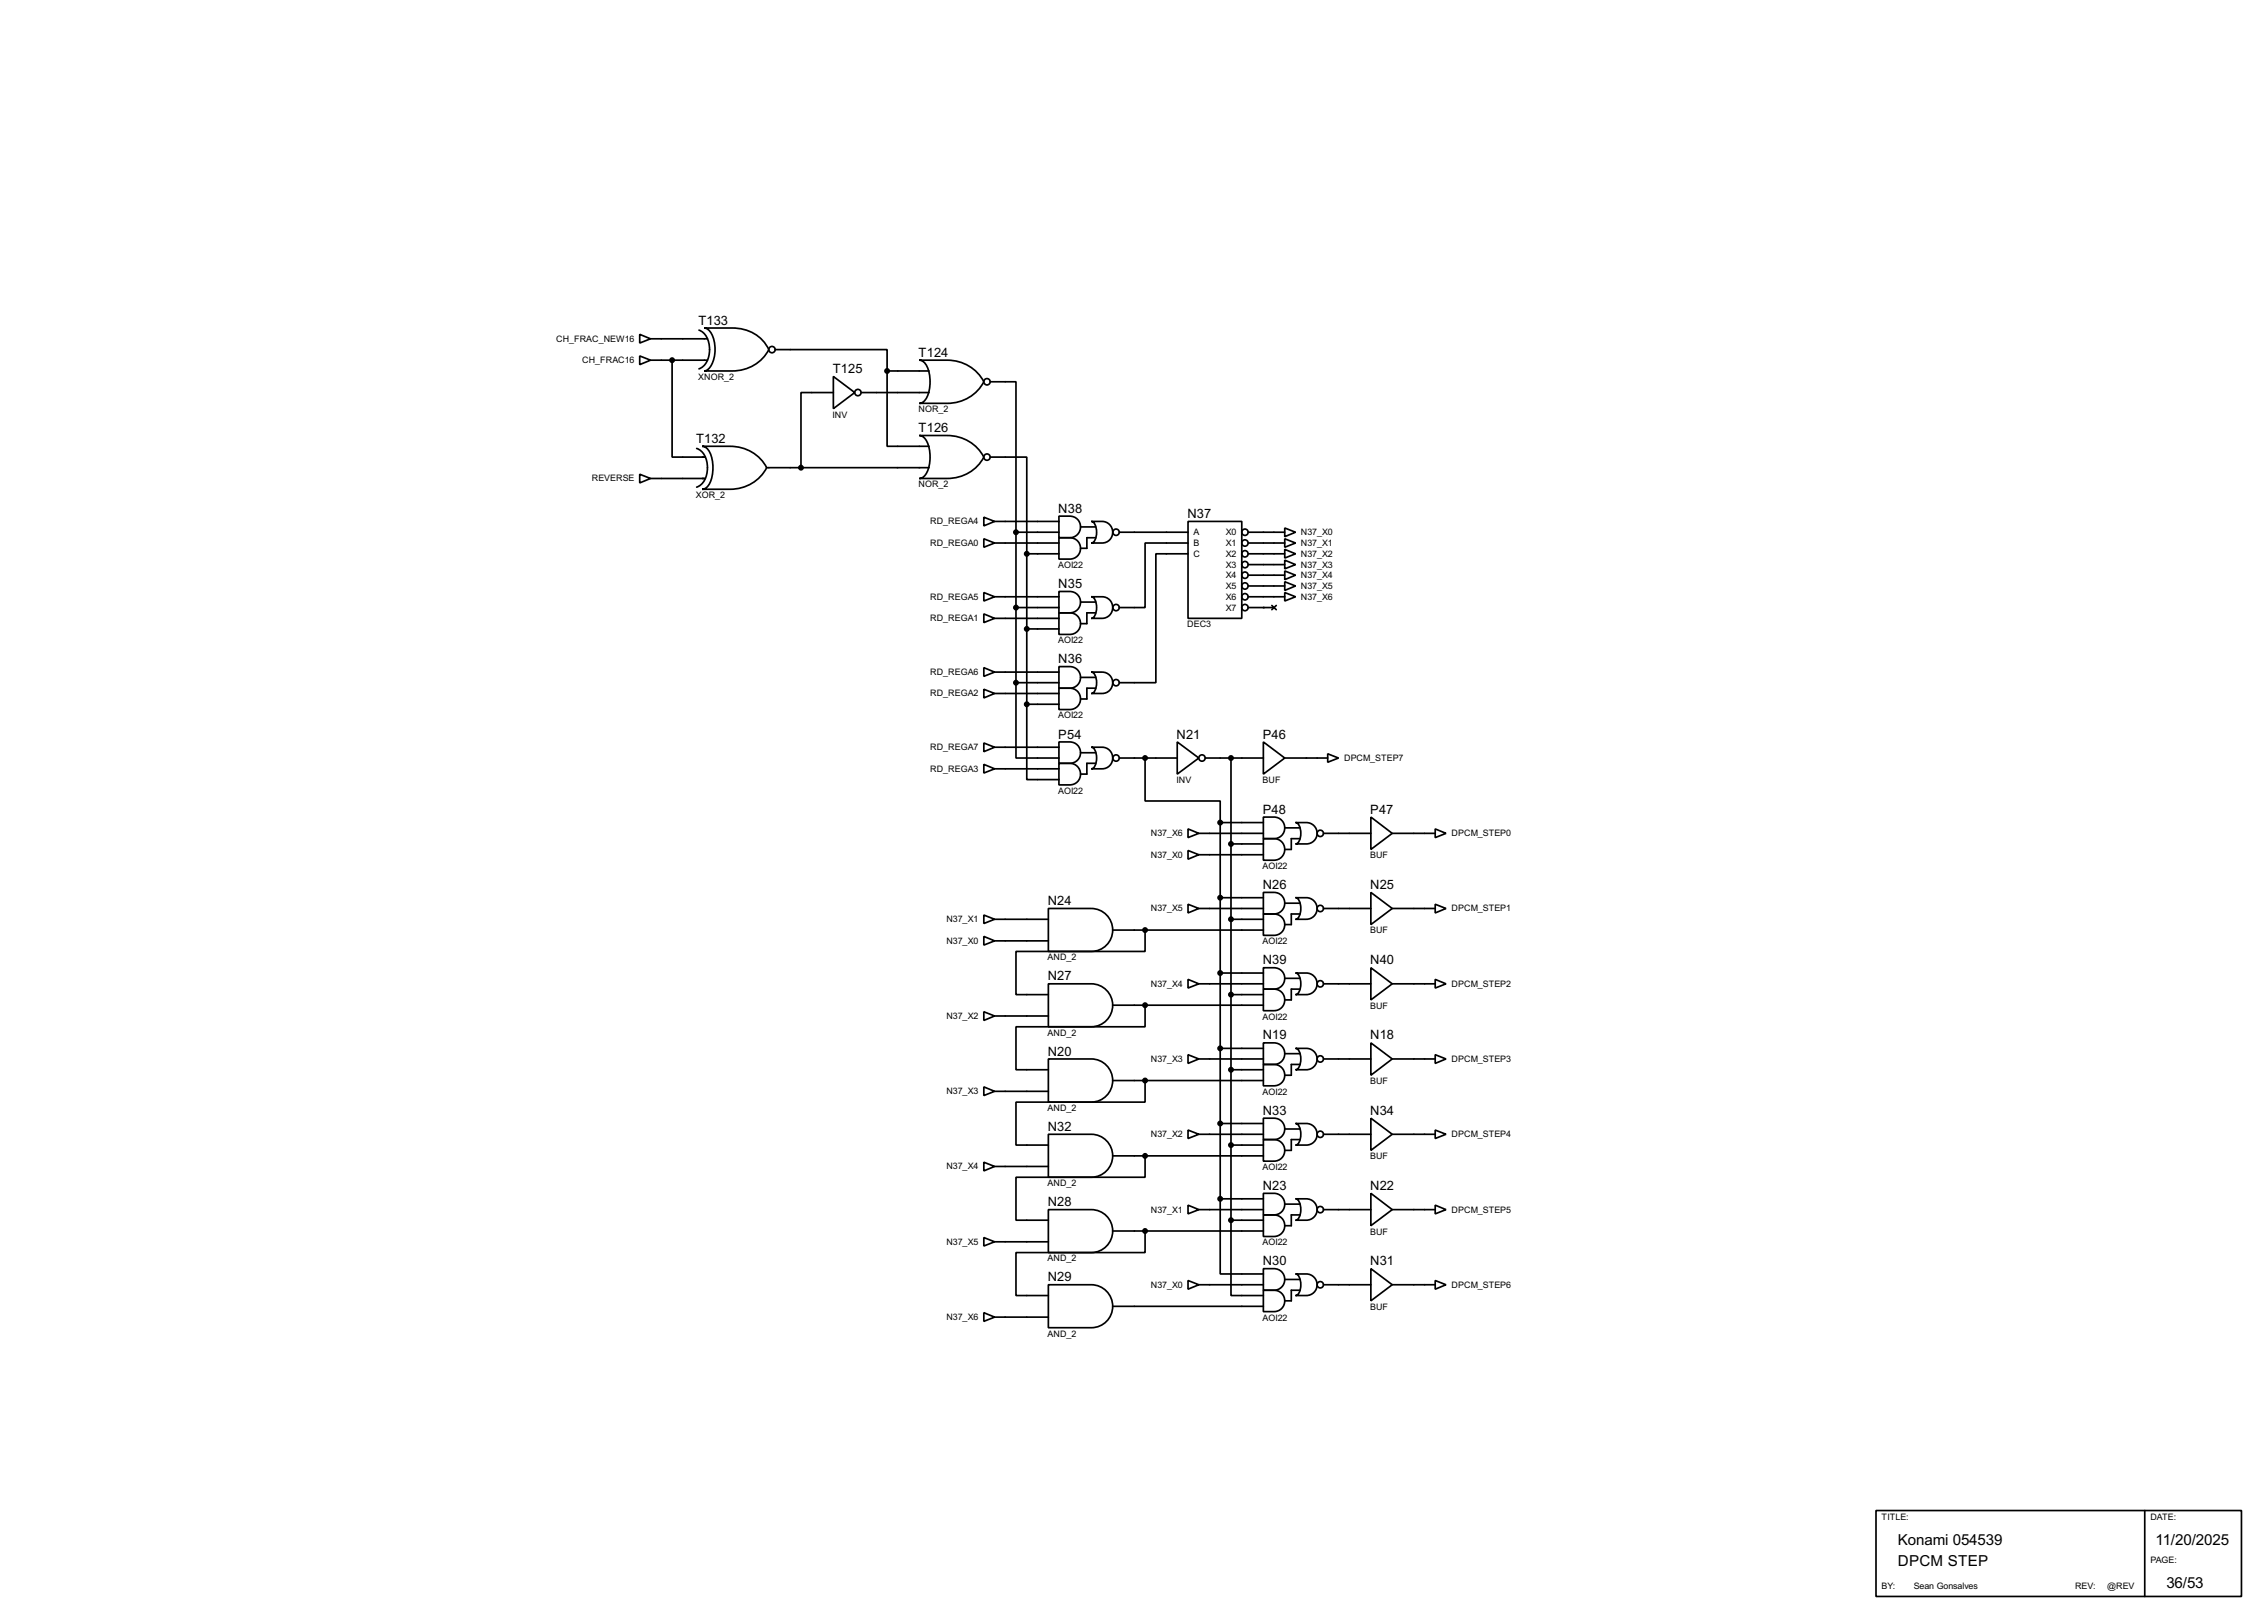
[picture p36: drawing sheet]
<svg xmlns="http://www.w3.org/2000/svg" width="536mm" height="383mm" viewBox="0 0 536 383" stroke-linecap="round" stroke-linejoin="round" font-family="sans-serif">
<defs><g id="words">
<g font-size="4">
<text x="448.4" y="365.1">Konami 054539</text>
<text x="509.3" y="365.1">11/20/2025</text>
<text x="448.4" y="370.1">DPCM STEP</text>
<text x="511.9" y="375.2">36/53</text>
</g>
<g font-size="3.4">
<text x="165" y="76.7">T133</text>
<text x="196.8" y="88.2">T125</text>
<text x="217.1" y="84.3">T124</text>
<text x="164.5" y="104.7">T132</text>
<text x="217.1" y="102.1">T126</text>
<text x="250.1" y="121.2">N38</text>
<text x="280.6" y="122.4">N37</text>
<text x="250.1" y="139">N35</text>
<text x="250.1" y="156.7">N36</text>
<text x="250.1" y="174.5">P54</text>
<text x="278" y="174.5">N21</text>
<text x="298.4" y="174.5">P46</text>
<text x="298.4" y="192.3">P48</text>
<text x="323.8" y="192.3">P47</text>
<text x="247.6" y="213.9">N24</text>
<text x="298.4" y="210.1">N26</text>
<text x="323.8" y="210.1">N25</text>
<text x="298.4" y="227.9">N39</text>
<text x="323.8" y="227.9">N40</text>
<text x="247.6" y="231.7">N27</text>
<text x="298.4" y="245.6">N19</text>
<text x="323.8" y="245.6">N18</text>
<text x="247.6" y="249.4">N20</text>
<text x="298.4" y="263.4">N33</text>
<text x="323.8" y="263.4">N34</text>
<text x="247.6" y="267.2">N32</text>
<text x="298.4" y="281.2">N23</text>
<text x="323.8" y="281.2">N22</text>
<text x="247.6" y="285">N28</text>
<text x="298.4" y="299">N30</text>
<text x="323.8" y="299">N31</text>
<text x="247.6" y="302.8">N29</text>
</g>
<g font-size="2.4">
<text x="131.4" y="80.8">CH_FRAC_NEW16</text>
<text x="137.6" y="85.8">CH_FRAC16</text>
<text x="165" y="89.7">XNOR_2</text>
<text x="196.7" y="98.7">INV</text>
<text x="217" y="97.4">NOR_2</text>
<text x="139.8" y="113.7">REVERSE</text>
<text x="164.4" y="117.7">XOR_2</text>
<text x="217" y="115.1">NOR_2</text>
<text x="219.8" y="123.9">RD_REGA4</text>
<text x="219.8" y="129">RD_REGA0</text>
<text x="282" y="129">B</text>
<text x="282" y="126.4">A</text>
<text x="282" y="131.6">C</text>
<text x="289.6" y="126.4">X0</text>
<text x="289.6" y="129">X1</text>
<text x="289.6" y="131.6">X2</text>
<text x="307.4" y="126.4">N37_X0</text>
<text x="307.4" y="129">N37_X1</text>
<text x="307.4" y="131.6">N37_X2</text>
<text x="250" y="134.2">AOI22</text>
<text x="289.6" y="134.1">X3</text>
<text x="289.6" y="136.6">X4</text>
<text x="307.4" y="134.1">N37_X3</text>
<text x="307.4" y="136.6">N37_X4</text>
<text x="219.8" y="141.7">RD_REGA5</text>
<text x="289.6" y="139.2">X5</text>
<text x="289.6" y="141.7">X6</text>
<text x="307.4" y="139.2">N37_X5</text>
<text x="307.4" y="141.7">N37_X6</text>
<text x="219.8" y="146.8">RD_REGA1</text>
<text x="280.5" y="148.2">DEC3</text>
<text x="289.6" y="144.3">X7</text>
<text x="250" y="152">AOI22</text>
<text x="219.8" y="159.5">RD_REGA6</text>
<text x="219.8" y="164.6">RD_REGA2</text>
<text x="250" y="169.8">AOI22</text>
<text x="219.8" y="177.3">RD_REGA7</text>
<text x="317.6" y="179.8">DPCM_STEP7</text>
<text x="219.8" y="182.4">RD_REGA3</text>
<text x="278" y="185">INV</text>
<text x="298.3" y="185">BUF</text>
<text x="250" y="187.6">AOI22</text>
<text x="271.9" y="197.6">N37_X6</text>
<text x="343" y="197.6">DPCM_STEP0</text>
<text x="271.9" y="202.7">N37_X0</text>
<text x="323.7" y="202.8">BUF</text>
<text x="298.3" y="205.4">AOI22</text>
<text x="271.9" y="215.4">N37_X5</text>
<text x="343" y="215.4">DPCM_STEP1</text>
<text x="223.6" y="217.9">N37_X1</text>
<text x="323.7" y="220.6">BUF</text>
<text x="223.6" y="223">N37_X0</text>
<text x="247.5" y="226.9">AND_2</text>
<text x="298.3" y="223.1">AOI22</text>
<text x="271.9" y="233.2">N37_X4</text>
<text x="343" y="233.2">DPCM_STEP2</text>
<text x="323.7" y="238.4">BUF</text>
<text x="223.6" y="240.8">N37_X2</text>
<text x="247.5" y="244.7">AND_2</text>
<text x="298.3" y="240.9">AOI22</text>
<text x="271.9" y="250.9">N37_X3</text>
<text x="343" y="250.9">DPCM_STEP3</text>
<text x="323.7" y="256.2">BUF</text>
<text x="223.6" y="258.6">N37_X3</text>
<text x="247.5" y="262.5">AND_2</text>
<text x="298.3" y="258.7">AOI22</text>
<text x="271.9" y="268.7">N37_X2</text>
<text x="343" y="268.7">DPCM_STEP4</text>
<text x="323.7" y="273.9">BUF</text>
<text x="223.6" y="276.3">N37_X4</text>
<text x="247.5" y="280.3">AND_2</text>
<text x="298.3" y="276.5">AOI22</text>
<text x="271.9" y="286.5">N37_X1</text>
<text x="343" y="286.5">DPCM_STEP5</text>
<text x="323.7" y="291.7">BUF</text>
<text x="223.6" y="294.1">N37_X5</text>
<text x="247.5" y="298.1">AND_2</text>
<text x="298.3" y="294.3">AOI22</text>
<text x="271.9" y="304.3">N37_X0</text>
<text x="343" y="304.3">DPCM_STEP6</text>
<text x="223.6" y="311.9">N37_X6</text>
<text x="323.7" y="309.5">BUF</text>
<text x="247.5" y="315.8">AND_2</text>
<text x="298.3" y="312">AOI22</text>
<text x="444.6" y="359.1">TITLE:</text>
<text x="508.1" y="359.1">DATE:</text>
<text x="508.1" y="369.2">PAGE:</text>
<text x="444.6" y="375.6">BY:</text>
<text x="452.2" y="375.6">Sean Gonsalves</text>
<text x="490.3" y="375.6">REV:</text>
<text x="497.9" y="375.6">@REV</text>
</g>
</g></defs>
<g fill="none" stroke="#000" stroke-width=".4">
<path d="M151.2 79l2.5 1.1-2.5 1zM165.2 78a5.2 5.2 0 0 1 2.3 6.2 3.9 3.9 0 0 1-2.3 3M166.4 77.5h6.6a9.2 9.2 0 0 1 8.7 5.1 9.6 9.6 0 0 1-8.7 5.1h-6.6a3.5 3.5 0 0 0 2.3-3.2 7.3 7.3 0 0 0-1.4-6.6zM151.2 84.1l2.5 1-2.5 1.1zM153.7 80.1h13.5M153.7 85.1h13.5M158.8 85.1v22.9h7.9M183.2 82.6h26.4v5.1M196.9 89l5.1 3.8-5.1 3.8zM196.9 92.8h-7.6v17.7M203.5 92.8h16M209.6 87.7v17.8h9.9"/>
<path d="M209.6 87.7h9.9M217.2 85.1h6.6a9.6 9.6 0 0 1 8.7 5.1 9.6 9.6 0 0 1-8.7 5.1h-6.6a3.2 3.2 0 0 0 2.4-3.1 7.7 7.7 0 0 0-1.4-6.7zM234 90.2h6.1v35.6M151.2 112.1l2.5 1-2.5 1zM153.7 113.1h13M164.6 106a5.1 5.1 0 0 1 2.4 6.1 3.9 3.9 0 0 1-2.4 3M165.9 105.5h6.6a9.6 9.6 0 0 1 8.7 5 9.6 9.6 0 0 1-8.7 5.1h-6.6a3.2 3.2 0 0 0 2.4-3.1 7.6 7.6 0 0 0-1.4-6.6zM181.2 110.5h38.3M217.2 102.9h6.6a9.6 9.6 0 0 1 8.7 5.1 9.6 9.6 0 0 1-8.7 5.1h-6.6a3.2 3.2 0 0 0 2.4-3.2 7.7 7.7 0 0 0-1.4-6.6zM234 108h8.6v22.9M232.5 122.2l2.5 1-2.5 1.1zM232.5 127.3l2.5 1-2.5 1z"/>
<path d="M235 123.2h15.2M235 128.3h15.2M240.1 125.8h10.1M240.1 125.8v35.5M242.6 130.9h7.6M242.6 130.9v35.5M250.2 139.8a5.2 5.2 0 0 1 4.2 .5 2.54 2.54 0 0 1 .8 2.8 2.54 2.54 0 0 1-2.4 1.7h-2.6zM250.2 122a5.1 5.1 0 0 1 4.2 .5 2.57 2.57 0 0 1 .8 2.8 2.57 2.57 0 0 1-2.4 1.8h-2.6zM250.2 127.1a5.2 5.2 0 0 1 4.2 .5 2.54 2.54 0 0 1 .8 2.8 2.54 2.54 0 0 1-2.4 1.7h-2.6zM255.3 124.5h3.6M257.9 123.2a4.9 4.9 0 0 1 4.1 .6 2.56 2.56 0 0 1 .8 2.8 2.56 2.56 0 0 1-2.4 1.7h-2.5a2.24 2.24 0 0 0 1.2-2.5 2.29 2.29 0 0 0-1.2-2.6zM258.9 127.1h-2.1v2.5h-1.5"/>
<path d="M264.5 125.8h16.2M280.7 123.2h12.7v22.9h-12.7zM280.7 128.3h-10.1v15.3h-6.1M280.7 130.9h-7.6v30.4h-8.6M294.9 128.3h8.7M294.9 125.8h8.7M294.9 130.9h8.7M294.9 133.4h8.7M294.9 135.9h8.7M294.9 138.5h8.7M303.6 124.8l2.5 1-2.5 1zM303.6 127.3l2.5 1-2.5 1z"/>
<path d="M303.6 129.8l2.5 1.1-2.5 1zM303.6 132.4l2.5 1-2.5 1zM303.6 134.9l2.5 1-2.5 1.1zM303.6 137.5l2.5 1-2.5 1zM232.5 157.8l2.5 1-2.5 1zM232.5 140l2.5 1-2.5 1zM232.5 145.1l2.5 1-2.5 1zM235 158.8h15.2M235 141h15.2M235 146.1h15.2M240.1 143.6h10.1M242.6 148.6h7.6"/>
<path d="M250.2 157.5a5.1 5.1 0 0 1 4.2 .5 2.56 2.56 0 0 1 .8 2.9 2.56 2.56 0 0 1-2.4 1.7h-2.6zM250.2 144.8a5.1 5.1 0 0 1 4.2 .5 2.56 2.56 0 0 1 .8 2.9 2.56 2.56 0 0 1-2.4 1.7h-2.6zM255.3 142.3h3.6M257.9 158.8a5 5 0 0 1 4.1 .5 2.54 2.54 0 0 1 .8 2.8 2.54 2.54 0 0 1-2.4 1.8h-2.5a2.24 2.24 0 0 0 1.2-2.6 2.21 2.21 0 0 0-1.2-2.5zM257.9 141a5 5 0 0 1 4.1 .5 2.57 2.57 0 0 1 .8 2.9 2.57 2.57 0 0 1-2.4 1.7h-2.5a2.29 2.29 0 0 0 1.2-2.5 2.24 2.24 0 0 0-1.2-2.6zM258.9 144.8h-2.1v2.6h-1.5M294.9 141h8.7M294.9 143.6h6.1M300.5 143.1l1.1 1M301.6 143.1l-1.1 1M303.6 140l2.5 1-2.5 1zM232.5 175.6l2.5 1-2.5 1z"/>
<path d="M232.5 162.9l2.5 1-2.5 1zM235 176.6h15.2M235 163.9h15.2M240.1 161.3v17.8h10.1M240.1 161.3h10.1M242.6 166.4v17.8h7.6M242.6 166.4h7.6M250.2 175.3a5.1 5.1 0 0 1 4.2 .5 2.53 2.53 0 0 1 .8 2.9 2.53 2.53 0 0 1-2.4 1.7h-2.6zM250.2 162.6a5.1 5.1 0 0 1 4.2 .5 2.53 2.53 0 0 1 .8 2.9 2.53 2.53 0 0 1-2.4 1.7h-2.6zM255.3 177.9h3.6M255.3 160.1h3.6M257.9 176.6a5 5 0 0 1 4.1 .5 2.57 2.57 0 0 1 .8 2.8 2.57 2.57 0 0 1-2.4 1.8h-2.5a2.24 2.24 0 0 0 1.2-2.6 2.24 2.24 0 0 0-1.2-2.5z"/>
<path d="M258.9 162.6h-2.1v2.6h-1.5M264.5 179.1h13.7M270.6 179.1v10.2h17.7v5.1M278.2 175.3l5.1 3.8-5.1 3.8zM284.8 179.1h13.7M290.9 179.1v109.2M298.5 175.3l5.1 3.8-5.1 3.8zM303.6 179.1h10.1M313.7 178.1l2.6 1-2.6 1zM232.5 180.6l2.5 1.1-2.5 1zM235 181.7h15.2M250.2 180.4a5 5 0 0 1 4.2 .5 2.55 2.55 0 0 1 .8 2.9 2.55 2.55 0 0 1-2.4 1.7h-2.6z"/>
<path d="M258.9 180.4h-2.1v2.5h-1.5M280.7 195.9l2.6 1-2.6 1zM283.3 196.9h15.2M288.3 194.4h10.2M288.3 194.4v88.9M290.9 199.4h7.6M298.5 193.1a5 5 0 0 1 4.1 .5 2.55 2.55 0 0 1 .8 2.9 2.55 2.55 0 0 1-2.4 1.7h-2.5zM298.5 198.2a5.1 5.1 0 0 1 4.1 .5 2.57 2.57 0 0 1 .8 2.8 2.57 2.57 0 0 1-2.4 1.8h-2.5zM303.6 195.6h3.5M306.1 194.4a5.1 5.1 0 0 1 4.1 .5 2.52 2.52 0 0 1 .9 2.8 2.52 2.52 0 0 1-2.4 1.7h-2.6a2.21 2.21 0 0 0 1.3-2.5 2.24 2.24 0 0 0-1.3-2.5zM307.1 198.2h-2v2.5h-1.5M312.7 196.9h11.2"/>
<path d="M323.9 193.1l5.1 3.8-5.1 3.8zM329 196.9h10.1M339.1 195.9l2.6 1-2.6 1zM232.5 216.2l2.5 1-2.5 1zM235 217.2h12.7M247.7 214.7h10.2a5.1 5.1 0 0 1 5 5 5.1 5.1 0 0 1-5 5.1h-10.2zM262.9 219.8h35.6M270.6 219.8v5h-30.5v10.2h7.6M280.7 213.7l2.6 1-2.6 1zM280.7 201l2.6 1-2.6 1zM283.3 214.7h15.2M283.3 202h15.2"/>
<path d="M288.3 212.1h10.2M290.9 217.2h7.6M298.5 210.9a5.1 5.1 0 0 1 4.1 .5 2.57 2.57 0 0 1 .8 2.8 2.57 2.57 0 0 1-2.4 1.8h-2.5zM298.5 216a5.1 5.1 0 0 1 4.1 .5 2.54 2.54 0 0 1 .8 2.8 2.54 2.54 0 0 1-2.4 1.7h-2.5zM303.6 213.4h3.5M306.1 212.1a5 5 0 0 1 4.1 .6 2.55 2.55 0 0 1 .9 2.8 2.55 2.55 0 0 1-2.4 1.7h-2.6a2.24 2.24 0 0 0 1.3-2.5 2.29 2.29 0 0 0-1.3-2.6zM307.1 216h-2v2.5h-1.5M312.7 214.7h11.2M323.9 210.9l5.1 3.8-5.1 3.8zM329 214.7h10.1M339.1 213.7l2.6 1-2.6 1zM232.5 239.1l2.5 1-2.5 1z"/>
<path d="M232.5 221.3l2.5 1-2.5 1zM235 222.3h12.7M247.7 232.5h10.2a5.1 5.1 0 0 1 5 5 5.1 5.1 0 0 1-5 5.1h-10.2zM262.9 237.5h35.6M270.6 237.5v5.1h-30.5v10.2h7.6M280.7 231.4l2.6 1.1-2.6 1zM283.3 232.5h15.2M288.3 229.9h10.2M290.9 235h7.6M298.5 228.7a5.1 5.1 0 0 1 4.1 .5 2.54 2.54 0 0 1 .8 2.8 2.54 2.54 0 0 1-2.4 1.7h-2.5zM298.5 233.7a5.1 5.1 0 0 1 4.1 .5 2.56 2.56 0 0 1 .8 2.9 2.56 2.56 0 0 1-2.4 1.7h-2.5zM303.6 231.2h3.5"/>
<path d="M306.1 229.9a5.1 5.1 0 0 1 4.1 .5 2.56 2.56 0 0 1 .9 2.9 2.56 2.56 0 0 1-2.4 1.7h-2.6a2.29 2.29 0 0 0 1.3-2.5 2.24 2.24 0 0 0-1.3-2.6zM307.1 233.7h-2v2.6h-1.5M312.7 232.5h11.2M323.9 228.7l5.1 3.8-5.1 3.8zM329 232.5h10.1M339.1 231.4l2.6 1.1-2.6 1zM232.5 256.8l2.5 1.1-2.5 1zM235 240.1h12.7M235 257.9h12.7M247.7 250.2h10.2a5.1 5.1 0 0 1 5 5.1 5.1 5.1 0 0 1-5 5.1h-10.2zM262.9 255.3h35.6M270.6 255.3v5.1h-30.5v10.2h7.6"/>
<path d="M280.7 249.2l2.6 1-2.6 1.1zM283.3 250.2h15.2M288.3 247.7h10.2M290.9 252.8h7.6M298.5 246.4a5.1 5.1 0 0 1 4.1 .5 2.56 2.56 0 0 1 .8 2.9 2.56 2.56 0 0 1-2.4 1.7h-2.5zM298.5 251.5a5.1 5.1 0 0 1 4.1 .5 2.53 2.53 0 0 1 .8 2.9 2.53 2.53 0 0 1-2.4 1.7h-2.5zM303.6 249h3.5M306.1 247.7a5.1 5.1 0 0 1 4.1 .5 2.53 2.53 0 0 1 .9 2.9 2.53 2.53 0 0 1-2.4 1.7h-2.6a2.24 2.24 0 0 0 1.3-2.6 2.21 2.21 0 0 0-1.3-2.5zM307.1 251.5h-2v2.6h-1.5M312.7 250.2h11.2M323.9 246.4l5.1 3.8-5.1 3.9zM329 250.2h10.1"/>
<path d="M339.1 249.2l2.6 1-2.6 1.1zM232.5 274.6l2.5 1-2.5 1.1zM235 275.6h12.7M247.7 268h10.2a5.1 5.1 0 0 1 5 5.1 5.1 5.1 0 0 1-5 5.1h-10.2zM262.9 273.1h35.6M270.6 273.1v5.1h-30.5v10.1h7.6M280.7 267l2.6 1-2.6 1zM283.3 268h15.2M288.3 265.5h10.2M290.9 270.6h7.6M298.5 264.2a5.1 5.1 0 0 1 4.1 .5 2.53 2.53 0 0 1 .8 2.9 2.53 2.53 0 0 1-2.4 1.7h-2.5zM298.5 269.3a5 5 0 0 1 4.1 .5 2.55 2.55 0 0 1 .8 2.9 2.55 2.55 0 0 1-2.4 1.7h-2.5z"/>
<path d="M303.6 266.8h3.5M306.1 265.5a5.1 5.1 0 0 1 4.1 .5 2.55 2.55 0 0 1 .9 2.8 2.55 2.55 0 0 1-2.4 1.8h-2.6a2.24 2.24 0 0 0 1.3-2.6 2.24 2.24 0 0 0-1.3-2.5zM307.1 269.3h-2v2.5h-1.5M312.7 268h11.2M323.9 264.2l5.1 3.8-5.1 3.8zM329 268h10.1M339.1 267l2.6 1-2.6 1zM232.5 292.4l2.5 1-2.5 1zM235 293.4h12.7M247.7 285.8h10.2a5.1 5.1 0 0 1 5 5.1 5.1 5.1 0 0 1-5 5.1h-10.2zM262.9 290.9h35.6M270.6 290.9v5.1h-30.5v10.1h7.6"/>
<path d="M280.7 284.8l2.6 1-2.6 1zM283.3 285.8h15.2M288.3 283.3v17.7h10.2M288.3 283.3h10.2M290.9 288.3v17.8h7.6M290.9 288.3h7.6M298.5 282a5 5 0 0 1 4.1 .5 2.55 2.55 0 0 1 .8 2.9 2.55 2.55 0 0 1-2.4 1.7h-2.5zM298.5 287.1a5.1 5.1 0 0 1 4.1 .5 2.57 2.57 0 0 1 .8 2.8 2.57 2.57 0 0 1-2.4 1.8h-2.5zM298.5 299.8a5.1 5.1 0 0 1 4.1 .5 2.57 2.57 0 0 1 .8 2.8 2.57 2.57 0 0 1-2.4 1.8h-2.5zM303.6 284.5h3.5M306.1 283.3a5.1 5.1 0 0 1 4.1 .5 2.52 2.52 0 0 1 .9 2.8 2.52 2.52 0 0 1-2.4 1.7h-2.6a2.21 2.21 0 0 0 1.3-2.5 2.24 2.24 0 0 0-1.3-2.5zM307.1 287.1h-2v2.5h-1.5"/>
<path d="M312.7 285.8h11.2M323.9 299.8l5.1 3.8-5.1 3.8zM323.9 282l5.1 3.8-5.1 3.8zM329 285.8h10.1M339.1 284.8l2.6 1-2.6 1zM232.5 310.2l2.5 1-2.5 1zM235 311.2h12.7M247.7 303.6h10.2a5.1 5.1 0 0 1 5 5 5.1 5.1 0 0 1-5 5.1h-10.2zM262.9 308.7h35.6M280.7 302.6l2.6 1-2.6 1zM283.3 303.6h15.2M298.5 304.9a5.1 5.1 0 0 1 4.1 .5 2.54 2.54 0 0 1 .8 2.8 2.54 2.54 0 0 1-2.4 1.7h-2.5z"/>
<path d="M303.6 302.3h3.5M306.1 301a5 5 0 0 1 4.1 .6 2.55 2.55 0 0 1 .9 2.8 2.55 2.55 0 0 1-2.4 1.7h-2.6a2.24 2.24 0 0 0 1.3-2.5 2.29 2.29 0 0 0-1.3-2.6zM307.1 304.9h-2v2.5h-1.5M312.7 303.6h11.2M329 303.6h10.1M339.1 302.6l2.6 1-2.6 1zM443.3 356.9h86.3v20.3h-86.3zM506.8 356.9v20.3"/>
<circle cx="182.4" cy="82.6" r=".75"/>
<circle cx="202.7" cy="92.8" r=".75"/>
<circle cx="233.2" cy="90.2" r=".75"/>
<circle cx="233.2" cy="108" r=".75"/>
<circle cx="263.7" cy="125.8" r=".75"/>
<circle cx="294.1" cy="130.9" r=".75"/>
<circle cx="294.1" cy="128.3" r=".75"/>
<circle cx="294.1" cy="138.5" r=".75"/>
<circle cx="294.1" cy="135.9" r=".75"/>
<circle cx="294.1" cy="125.8" r=".75"/>
<circle cx="294.1" cy="133.4" r=".75"/>
<circle cx="263.7" cy="143.6" r=".75"/>
<circle cx="294.1" cy="141" r=".75"/>
<circle cx="294.1" cy="143.6" r=".75"/>
<circle cx="263.7" cy="179.1" r=".75"/>
<circle cx="263.7" cy="161.3" r=".75"/>
<circle cx="284" cy="179.1" r=".75"/>
<circle cx="311.9" cy="196.9" r=".75"/>
<circle cx="311.9" cy="214.7" r=".75"/>
<circle cx="311.9" cy="232.5" r=".75"/>
<circle cx="311.9" cy="250.2" r=".75"/>
<circle cx="311.9" cy="268" r=".75"/>
<circle cx="311.9" cy="285.8" r=".75"/>
<circle cx="311.9" cy="303.6" r=".75"/>
</g>
<circle cx="298.5" cy="143.6" r=".2" fill="#000"/>
<g fill="#000" stroke="#000" stroke-width=".4">
<circle cx="158.8" cy="85.1" r=".5"/>
<circle cx="209.6" cy="87.7" r=".5"/>
<circle cx="189.2" cy="110.5" r=".5"/>
<circle cx="240" cy="125.8" r=".5"/>
<circle cx="242.6" cy="130.9" r=".5"/>
<circle cx="240" cy="143.6" r=".5"/>
<circle cx="242.6" cy="148.6" r=".5"/>
<circle cx="240" cy="161.3" r=".5"/>
<circle cx="242.6" cy="166.4" r=".5"/>
<circle cx="270.5" cy="179.1" r=".5"/>
<circle cx="290.8" cy="179.1" r=".5"/>
<circle cx="288.3" cy="194.4" r=".5"/>
<circle cx="290.8" cy="199.4" r=".5"/>
<circle cx="270.5" cy="219.8" r=".5"/>
<circle cx="288.3" cy="212.1" r=".5"/>
<circle cx="290.8" cy="217.2" r=".5"/>
<circle cx="270.5" cy="237.5" r=".5"/>
<circle cx="288.3" cy="229.9" r=".5"/>
<circle cx="290.8" cy="235" r=".5"/>
<circle cx="270.5" cy="255.3" r=".5"/>
<circle cx="288.3" cy="247.7" r=".5"/>
<circle cx="290.8" cy="252.8" r=".5"/>
<circle cx="270.5" cy="273.1" r=".5"/>
<circle cx="288.3" cy="265.5" r=".5"/>
<circle cx="290.8" cy="270.6" r=".5"/>
<circle cx="270.5" cy="290.9" r=".5"/>
<circle cx="288.3" cy="283.3" r=".5"/>
<circle cx="290.8" cy="288.3" r=".5"/>
</g>
<use href="#words"/>
</svg>
